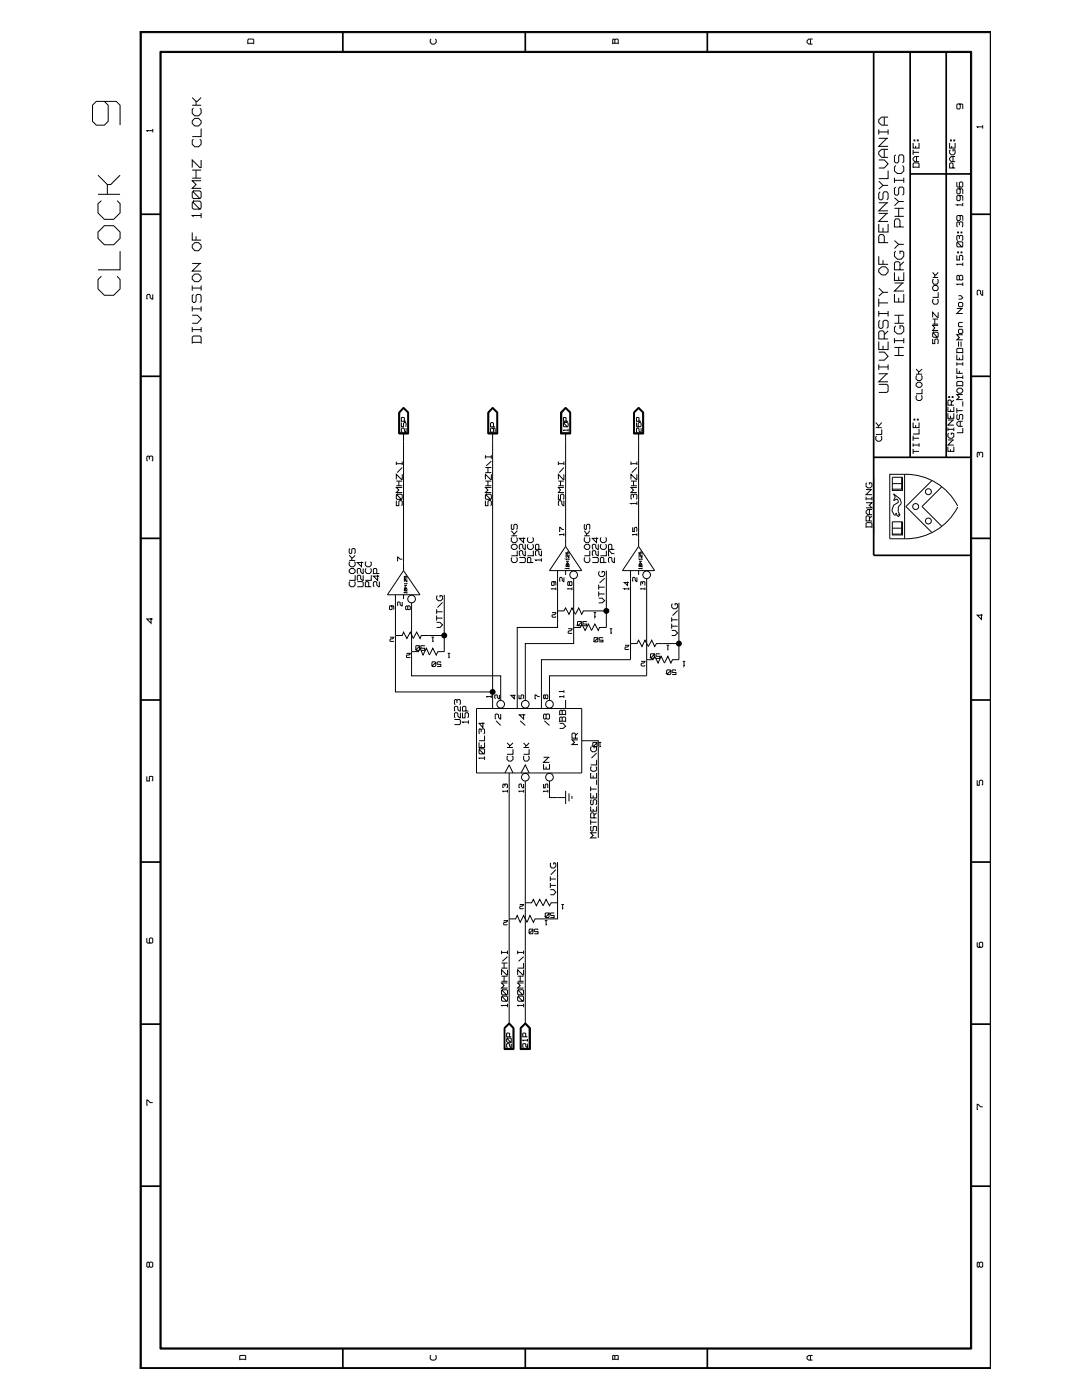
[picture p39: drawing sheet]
<svg xmlns="http://www.w3.org/2000/svg" width="216mm" height="279mm" viewBox="0 0 216 279" stroke-linecap="round" stroke-linejoin="round" font-family="sans-serif">
<g fill="none" stroke="#000" stroke-width=".2">
<path d="M28.2 6.5h169.4v266.5h-169.4zM31.9 10.2h162v259h-162zM38.4 19.5l.7 .7M40.1 19.5l-.7 .7h-.3v.8M49.4 8.8v-.8l.2-.2h.9l.1 .2v.8M49.4 8.6h1.2M86 7.8l-.1 .2v.5l.3 .3h.5l.3-.3v-.5l-.1-.2M122.3 8.6h1.1M122.7 8.6v-.6l.5-.2 .2 .2v.8M122.7 8l-.4-.2v1M161.7 7.8v1M162.1 7.8h-.7l-.4 .3v.4l.4 .3h.7"/>
<path d="M19.6 38.8h4.4M19.6 35l1.8 1.8M20.8 20.2l.8 .8v3.2l-.8 .8h-1.6l-.7-.8v-3.2l.7-.8h4l.8 .8v4M24 35l-1.9 1.8h-.7v2M30.5 26.1h-1.2l.2 .1M30.5 25.7v.7M38.4 24.1l.5-.5h.7l.5 .5v.5l-.5 .5h-.7l-.5-.5zM38.4 35.6h1.7M38.4 34h1.7M38.4 21h1.7M38.6 38.1v.3l1.3 1.2h-1.3l-.2-.2v-1zM38.6 38.1h1.3l.2 .3v1l-.2 .2"/>
<path d="M38.6 27.8l-.2 .2v.8l.5 .5h.7l.5-.5v-.8l-.2-.2M38.6 21.6l-.2 .2v.8l.5 .5h.7l.5-.5v-.8l-.2-.2M39.1 34v1.6M40.1 36.1h-1.7l.7 .7-.7 .8h1.7M40.1 31.9v1.5h-.2l-1.5-1.5v1.5M40.1 25.7v1.6h-1.7M175.3 31.9h1.1l.8 .8-.8 .8h-1.1M175.3 25.8v1M175.3 36.2l.9 .8M175.3 27.6h1.9M175.3 26.3h1.9M175.6 38.3l-.3 .3v1l.3 .3h.3l.3-.3v-1l.2-.3h.6l.2 .3v1l-.2 .3"/>
<path d="M176.4 23.4v1.6M176.4 29.8v1.6M177 27.6l-1.7 1.6h1.9M177.2 37h-1l-.9 .8M177.2 34v1.6h-1.9M177.2 29.8h-1.3l-.6 .5v.5l.6 .6h1.3M177.2 23.4h-1.3l-.6 .5v.6l.6 .5h1.3M177.2 25.8v1M178.5 35.5v1M178.5 39.5l.8 .7M178.5 36h1.8M178.7 37.3l-.2 .3v1.1l.2 .2h.4l.2-.2v-1.1l.3-.3h.5l.2 .3v1.1l-.2 .2"/>
<path d="M178.7 33l-.2 .4v.7l.6 .5h.7l.5-.5v-.7l-.2-.4M178.7 30.9l-.2 .3v1.1l.2 .2h.4l.2-.2v-1.1l.3-.3h.5l.2 .3v1.1l-.2 .2M180.3 35.5v1M182.2 33.5v-.8l.2-.2h.8l.2 .2v.8M182.2 28.5v1h1.2v-1M182.2 33.4h1.2M182.2 29.9v1M182.2 30.4h1.2M182.4 27.9h.1v.2h-.1zM182.7 29.1v.4M182.9 31.2v1.1M183 27.9h.2v.2h-.2z"/>
<path d="M183.4 31.2h-.9l-.3 .4v.3l.3 .4h.9M189.5 28.5v1h1.1v-1M189.7 27.9h.1v.2h-.1zM189.7 29.9l-.2 .2v.5l.3 .3h.5l.3-.3-.1-.7h-.3v.3M189.9 29.1v.4M190.2 33.5v-.8l-.5-.2-.2 .2v.8h1.1M190.2 31.2v1.1M190.3 27.9h.2v.2h-.2zM190.6 31.2h-.8l-.3 .4v.3l.3 .4h.8M190.9 36.3v.9l.2 .1h.8l.2-.1v-.7l-.2-.2h-.3l-.2 .2v.7l.2 .1M191.4 39l.2 .2v.7l-.2 .1h-.3l-.2-.1v-.7l.2-.2h.8l.2 .2v.8M191.4 37.7l.2 .1v.7l-.2 .2h-.3l-.2-.2v-.7l.2-.1h.8l.2 .1v.9"/>
<path d="M191.4 20.7l.2 .2v.7l-.2 .2h-.3l-.2-.2v-.7l.2-.2h.8l.2 .2v.9M196.1 25.3h-1.1l.2 .2M196.1 25v.7M19.6 46.3l1.2-1.3h1.9l1.3 1.3v1.3l-1.3 1.3h-1.9l-1.2-1.3zM20.2 55.1l-.6 .7v1.9l1.2 1.2h1.9l1.3-1.2v-1.9l-.6-.7M20.2 40l-.6 .6v1.9l1.2 1.3h1.9l1.3-1.3v-1.9l-.6-.6M24 50.1v3.7h-4.4M30.5 58.8v.9l-.5-.3v-.5l-.2-.1h-.3l-.2 .1v.7l.2 .1M38.4 55.2l.5-.5h.7l.5 .5v.5l-.5 .5h-.7l-.5-.5zM38.4 46.4v1.5h1.7M38.4 57v1M38.4 57.5h1.7"/>
<path d="M38.4 52.6h1.7M38.6 58.8l-.2 .2v1.1l.2 .3h.3l.2-.3v-1.1l.3-.2h.5l.2 .2v1.1l-.2 .3M38.6 40.1v.4l1.3 1.2h-1.3l-.2-.2v-1zM38.6 40.1h1.3l.2 .4v1l-.2 .2M38.9 48.4h.7l.5 .5v.5l-.5 .6h-.7l-.5-.6v-.5zM39.1 47.2v.7M39.9 52.6l-1.5 1.5h1.7M40.1 43h-1.7l.2 .3M40.1 42.5v1M40.1 57v1M175.3 53.8l.6-.5h.8l.5 .5v.5l-.5 .6h-.8l-.6-.6zM175.3 51.1v1.6h1.9"/>
<path d="M175.3 44.7v1.6h1.9v-1.6M175.3 59.6v1.6M175.3 57.5l.9 .8M175.3 42.6h1.9M175.3 40.5h1.9M176.2 45.5v.8M176.2 51.9v.8M176.4 48.4v-1.2l-.2-.4h-.6l-.3 .4v1.2h1.9M177 42.6l-1.7 1.6h1.9M177 40.5l-1.7 1.6h1.9M177.2 58.3h-1l-.9 .8M178.5 58.7v1.6h1.8v-1.6"/>
<path d="M178.5 54.4v1.6h1.8v-1.6M178.5 56.5h1.8M178.5 48l.8 .8M178.5 43.2h1.8M178.5 41.6h1.8M178.7 50.1l-.2 .3v.7l.6 .6h.7l.5-.6v-.7l-.2-.3h-.5v.5M179.3 41.6v1.6M179.3 55.2v.8M179.3 59.4v.9M179.6 53.8v-1.3l-.3-.3h-.6l-.2 .3v1.3h1.8M179.6 45.3v-1.3l-.3-.3h-.6l-.2 .3v1.3h1.8M180.1 56.5l-1.6 1.6h1.8"/>
<path d="M180.3 48.8h-1l-.8 .8M180.3 40.2h-1l-.8 .9M180.3 52.2l-.7 .8M186.1 55.4h1.1M186.1 54.4l.4 .5M186.3 59.7l-.2 .2v.5l.3 .3h.5l.3-.3v-.5l-.2-.2M186.3 55.7l-.2 .2v.5l.3 .3h.5l.3-.3v-.5l-.2-.2M186.4 57h.5l.3 .3v.4l-.3 .3h-.5l-.3-.3v-.4zM187.2 58.3v1.1h-1.1M187.2 54.4l-.4 .5h-.3v.5M190.9 51v.9h.5v-.8l.2-.1h.3l.2 .1v.7l-.2 .1M191.1 50.3h.2v.2h-.2z"/>
<path d="M191.1 46.3h.2v.2h-.2zM191.1 48.3v.1l.8 .9h-.8l-.2-.2v-.7zM191.1 48.3h.8l.2 .1v.7l-.2 .2M191.3 59h.5l.3 .4-.3 .3h-.5M191.4 55.1l.2-.2h.3l.2 .2v.7h-.7zM191.4 55.1l-.1-.2-.4 .2v.7h.5M191.4 47.7v-.5l-.3-.2-.2 .2v.6l.2 .2M191.4 47.2l.2-.2h.3l.2 .2v.6l-.2 .2M191.4 45v-.6l-.3-.1-.2 .1v.7l.2 .2M191.4 44.4l.2-.1h.3l.2 .1v.7l-.2 .2M191.4 43l.2 .2v.7l-.2 .1h-.3l-.2-.1v-.7l.2-.2h.8l.2 .2v.8M191.8 50.3h.1v.2h-.1z"/>
<path d="M191.8 46.3h.1v.2h-.1zM192.1 56.7h-1.2l.2 .2M192.1 52.7h-1.2l.2 .2M192.1 40.9h-1.2l.2 .1M192.1 40.5v.6M192.1 52.4v.7M192.1 56.4v.7M196.1 57.9v1h-.2l-.2-.3v-.5l-.3-.2-.4 .2v.7l.2 .1M38.4 68.6v-1.3l.2-.2h1.3l.2 .2v1.3M38.4 62.9h1l.7 .8-.7 .8h-1M38.4 68.3h1.7M38.4 61.1v1"/>
<path d="M38.4 65.3v1M38.4 65.8h1.7M38.4 61.6h1.7M40.1 61.1v1M40.1 65.3v1M175.3 76.7h1.7l.2 .3v1.1l-.2 .2h-1.7M175.3 70.3h1.1l.8 .8-.8 .8h-1.1M175.3 68.2v1.6h1.9v-1.6M175.3 74.6h1.9M175.3 62.1v1.1M175.3 72.7v1.1M175.3 73.2h1.9"/>
<path d="M175.3 62.6h1.9M175.3 60.5h1.9M175.6 63.9l-.3 .3v1.1l.3 .2h.3l.3-.2v-1.1l.2-.3h.6l.2 .3v1.1l-.2 .2M176.2 69v.8M176.4 67.6v-1.3l-.2-.3h-.6l-.3 .3v1.3h1.9M177 74.6l-1.7 1.6h1.9M177.2 62.1v1.1M177.2 72.7v1.1M177.2 66l-.8 .8M178.5 71h1.8M178.5 69.3h1.8M178.5 67.5v1"/>
<path d="M178.5 68h1.8M178.5 64.5h1.8M178.5 62.9h1.8M178.7 65l-.2 .4v.7l.6 .5h.7l.5-.5v-.7l-.2-.4h-.5v.6M179.3 62.9v1.6M179.3 69.3v1.7M180.3 67.5v1M182.8 76.6l.3-.3h.5l.4 .3v.4l-.4 .3h-.5l-.3-.3zM182.8 74.7h1.2M182.8 73.7l.5 .5M183 78.9l-.2 .2v.5l.3 .3h.5l.4-.3v-.5l-.2-.2M183 74.9l-.2 .2v.5l.3 .3h.5l.4-.3v-.5l-.2-.2"/>
<path d="M184 77.6v1h-1.2M184 73.7l-.5 .5h-.2v.5M186.1 67.6v1h.4v-.8l.3-.2 .4 .2v.7l-.2 .1M186.1 66.5l.2-.2v.2l.7 .8h-.7l-.2-.2zM186.1 64.7h1.1M186.1 63.7h1.1M186.3 66.3h.7l.2 .2v.6l-.2 .2M186.5 63.7v1M187.2 64.9h-1.1l.4 .5-.4 .6h1.1M187.2 62.3v1h-.2l-.9-1v1M189.3 79.2h.2v.1h-.2zM190 79.2h.2v.1h-.2z"/>
<path d="M190.3 79.8l-.5 .5M190.9 77.1v-.8l.2-.2h.8l.2 .2v.8M190.9 73.5v1h1.2M190.9 70.8v1h1.2v-1M190.9 70.5v-.8l.2-.2h.8l.2 .2v.8M190.9 72.3v.7M190.9 74.9v.7M190.9 77h1.2M190.9 75.4h1.2M190.9 72.6h1.2M190.9 70.4h1.2M190.9 61.6h1.2"/>
<path d="M191.3 77.5h.5l.3 .3v.3l-.3 .4h-.5l-.4-.4v-.3zM191.3 60.5l.1-.1h.5l.2 .1v.5l-.2 .2h-.5l-.1-.2zM191.3 68.2v1M191.3 65.2h.8M191.4 65.7h.5l.2 .2v.5l-.2 .1h-.5l-.1-.1v-.5zM191.4 71.4v.4M191.4 74v.5M191.8 68.2v1M191.9 61.6l-1 1h1.2M192.1 78.7h-1.2l.5 .5-.5 .6h1.2M192.1 66.8h-1.2l.5 .6-.5 .4h1.2M192.1 64.3h-.7l-.1 .2v.5l.1 .2"/>
<path d="M192.1 72.3v.7M192.1 74.9v.7M29.8 91.7v-.5l-.3-.2-.2 .2v.7l.2 .1M29.8 91.2l.2-.2h.3l.2 .2v.7l-.2 .1M79.1 99.9v1h.5v-.8l.2-.2h.3l.2 .2v.7l-.2 .1M79.1 98.8l.1-.2v.2l.9 .9h-.9l-.1-.2zM79.1 96.9h1.2M79.1 96h1.2M79.1 92.1v.7M79.1 92.5h1.2M79.2 98.6h.9l.2 .2v.7l-.2 .2M79.6 96v.9"/>
<path d="M79.6 82.3l.9-.9 .9 .9M80.1 84.3v.9h.4v-.7l.2-.2h.2l.1 .2-.1 .7M80.3 97.3h-1.2l.5 .5-.5 .5h1.2M80.3 94.7v1h-.2l-1-1v1M80.3 93.3l-1.1 1M80.3 92.1v.7M80.5 81.3l1 1v4.3h-1.9v-4.3zM80.5 81.5l.9 .9v4h-1.6v-4zM80.5 86.4v27.5M80.7 84.1v-.7h-.6v.7h.9M81 85.4v.9l-.3-.3v-.4l-.2-.2-.4 .2v.5l.2 .2M81.4 82.3v4.2h-1.8"/>
<path d="M81.4 82.3l-.9-.9-.8 .9v4.1h1.7M96.9 99.9v1h.5v-.8l.1-.2h.4l.1 .2v.7l-.1 .1M96.9 98.8l.1-.2v.2l.9 .9h-.9l-.1-.2zM96.9 96.9h1.1M96.9 96h1.1M96.9 94.3h1.1M96.9 93.3h1.1M96.9 90.8v.7M96.9 91.2h1.1M97 98.6h.9l.1 .2v.7l-.1 .2M97.4 93.3v1M97.4 96v.9"/>
<path d="M97.4 82.3l.9-.9 .9 .9M98 97.3h-1.1l.5 .5-.5 .5h1.1M98 94.7v1h-.1l-1-1v1M98 92l-1 1M98 90.8v.7M98.3 85.4l.2 .2v.5l-.2 .2-.4-.2v-.5l.1-.2h.7l.1 .9M98.3 86.4v51.7h-19.4v-11.3M98.3 81.3l1 1v4.3h-1.9v-4.3zM98.3 81.5l.8 .9v4h-1.6v-4zM98.5 85.2v-.7l-.5-.2-.1 .2v.7h.9M99.2 82.3v4.2h-1.8M99.2 82.3l-.9-.9-.8 .9v4.1h1.7"/>
<path d="M111.4 98.6v1.1h.4v-.9l.3-.2 .4 .2v.7l-.1 .2M111.4 96.9h1.1M111.4 96h1.1M111.4 92.5h1.1M111.4 92.1v.7M111.8 82.3l1.1-1 1 1v4.3h-2.1zM111.8 96v.9M111.9 82.3l1-.9 .9 .9v4.2h-1.9zM112.5 84.3v.2l.7 .7h-.7zM112.5 84.3h.7l.2 .2v.5l-.2 .2M112.5 99.9v1h-.1l-.3-.3v-.5l-.3-.2-.4 .2v.7l.2 .1M112.5 97.3h-1.1l.4 .5-.4 .5h1.1"/>
<path d="M112.5 94.7v1h-.1l-1-1v1M112.5 93.3l-.9 1M112.5 92.1v.7M112.9 81.5l.8 .9v4h-1.6v-4zM112.9 86.4v22.7M112.9 84.1v-.7l-.4-.1-.1 .8h1M113.4 85.9h-1l.1 .1M113.4 85.6v.5M113.8 82.3l-.9-.9-.9 .9v4.1h1.8M125.9 96.9h1.2M125.9 96h1.2M125.9 92.5h1.2"/>
<path d="M125.9 92.1v.7M126.4 99.3v-.5l-.3-.2-.2 .2v.7l.2 .2M126.4 98.8l.2-.2h.3l.2 .2v.7l-.2 .2M126.4 82.3l1-1 1 1v4.3h-2zM126.4 96v.9M126.5 82.3l.9-.9 1 .9v4.2h-1.9zM126.6 82.3l.8-.9 .9 .9v4.1h-1.7zM126.6 86.4h1.7M126.6 82.4l.8-.9 .9 .9M127 84.3l.1 .9h.7l.1-.2v-.5l-.1-.2-.5 .2v.5l.2 .2M127.1 97.3h-1.2l.5 .5-.5 .5h1.2M127.1 94.7v1h-.2l-1-1v1"/>
<path d="M127.1 92.1v.7M127.1 93.3l-1 1M127.4 86.4v22.7M127.5 84.1v-.7l-.4-.1-.1 .8h.9M127.9 85.4v.9l-.4-.3v-.4l-.4-.2v.9M172.8 99.1v.7M172.8 99.6h1.2M172.8 97.7h1.2M173 96.4l-.2 .1v.5l.3 .4h.6l.3-.4v-.5l-.2-.1h-.3v.3M173.8 97.7l-1 1h1.2M174 99.1v.7M174.3 95.2v11.4"/>
<path d="M174.8 85.3h1.1M174.8 84.3l.5 .6M174.9 87l-.1 .2v.5l.3 .4h.5l.3-.4v-.5l-.1-.2M175.9 85.7v1h-1.1M175.9 84.3l-.5 .6h-.1v.4M177.5 94.6v12.9a16.5 16.5 0 0 0 7.8-.9 11.6 11.6 0 0 0 5.8-5.4M177.5 94.7h3.3M178.1 95.2h2v2.7h-2zM178.1 96.5h2M178.3 98.6l1.3 1 .2 .6v.3l-.6 .7v.9l.4 .7-.4 .3-.2-.3h-.6l-.4-.9 .3-1.1 .9-.6v-.3l-.2-.3-.7 .3 .3-.7zM179.9 95.2v2.4h-1.8M180.5 94.7v12.8"/>
<path d="M180.8 94.7a11.6 11.6 0 0 1 10.3 6.3M182.2 84.3v1h1.2v-1M182.2 87v1M182.2 88.5v.7M182.2 89.6v1M182.2 90.1h1.2M182.2 88.8h1.2M182.2 87.5h1.2M182.4 83.7h.1v.1h-.1zM182.7 84.8v.5M183 83.7h.2v.1h-.2zM183.4 85.6v1h-1.2"/>
<path d="M183.4 88.5v.7M185.9 95.9l-5.1 5.2 5.1 5.2M187.9 97.2l-3.9 3.9 3.9 3.9M189.1 89.2v.9h1.2v-.9M189.1 82.5v1h1.2v-1M189.1 81.2v.9h1.2v-.9M189.1 87.8h1.2M189.1 85.3v.7M189.1 85.7h1.2M189.1 83.8h1.2M189.3 86.4l-.2 .2v.5l.4 .4h.5l.3-.4v-.5l-.1-.2h-.4v.4M189.7 81.7v.4"/>
<path d="M189.7 83v.5M189.7 89.7v.4M189.8 80.9v-.9l-.1-.2h-.4l-.2 .2v.9h1.2M190.2 87.8l-1.1 1h1.2M190.2 83.8l-1.1 1h1.2M190.3 85.3v.7M190.9 81.4v1.1M190.9 82h1.2M191.1 82.7l-.2 .2v.7l.4 .1 .1-.1v-.7l.2-.2h.3l.2 .2v.7l-.2 .1M191.6 84.1v1M192.1 85.4v1h-1.2M192.1 84.1h-.8l-.4 .3v.4l.4 .3h.8"/>
<path d="M192.1 80.1v1M195.4 90.9v-.5l-.2-.1-.2 .1v.7l.2 .2M195.4 90.4l.3-.1 .4 .1v.7l-.2 .2M69.7 111.8h1.2M69.7 110.8l.5 .5M69.8 116.1l-.1 .1v.6l.3 .3h.5l.4-.3v-.6l-.2-.1M69.8 112.1l-.1 .2v.5l.3 .3h.5l.4-.3v-.5l-.2-.2M69.8 109.5l-.1 .1v.7l.3 .2 .2-.2v-.7l.2-.1h.3l.2 .1v.7l-.2 .2M70 113.5h.5l.4 .3v.3l-.4 .4h-.5l-.3-.4v-.3zM70.9 114.8v1h-1.2M70.9 110.8l-.5 .5h-.2v.5M71.3 116.1h1l.2 .1v.7l-.2 .2h-1"/>
<path d="M72.1 112.1v1l-.8-.8h1.2M72.5 114.8v1l-.5-.3v-.5l-.2-.2h-.3l-.2 .2v.7l.2 .1M72.5 113.5v1l-.5-.4v-.5l-.2-.1h-.3l-.2 .1v.7l.2 .2M73.1 113.5l-.2 .1v.5l.3 .4h.5l.4-.4v-.5l-.2-.1M73.1 112.1l-.2 .2v.5l.3 .3h.5l.4-.3v-.5l-.2-.2M73.6 117.1v-.9l-.2-.1h-.3l-.2 .1v.9h1.2M74.1 114.8v1h-1.2M75.2 114.5v-.9l-.2-.1h-.3l-.2 .1v.9h1.2M75.4 114.8v1l-.9-.8h1.2M75.7 116.1v1l-.5-.3v-.6l-.2-.1h-.3l-.2 .1v.7l.2 .2M78.9 118.7v8.1M80.3 111.6h-.5l-.5-.4 .1 .7"/>
<path d="M80.5 113.9l3.3 4.8h-6.5zM80.5 118.7v.8M80.7 115v.5h.2v-.5l.3 .1-.1 .4M80.7 117.3h.5M80.7 116.8h.5M80.8 117.4l.3 .5h-.4zM80.8 117.4l.4 .1-.1 .4M80.8 116.5h.4M80.9 116.8v.5M81.2 118.3h-.5l.1 .1M81.2 115.7v.4l-.3-.2v-.2h-.2l.1 .4M81.2 116.3v.3"/>
<path d="M81.2 118.1v.3M87.3 118.9l-.2 .1v.5l.4 .4h.5l.3-.4v-.5l-.2-.1h-.3v.3M88.6 118.7v8.1M102 109l.4-.4h.5l.3 .4v.3l-.3 .3h-.5l-.4-.3zM102 106.9h1.2M102 105.9l.5 .6M102.2 111.3l-.2 .1v.5l.4 .4h.5l.3-.4v-.5l-.2-.1M102.2 107.3l-.2 .1v.5l.4 .4h.5l.3-.4v-.5l-.2-.1M102.2 104.6l-.2 .2v.7l.4 .2 .1-.2v-.7l.2-.2h.3l.2 .2v.7l-.2 .2M103.2 109.9v1h-1.2M103.2 105.9l-.5 .6h-.2v.4M103.6 111.3h1l.2 .1v.7l-.2 .2h-1"/>
<path d="M104.5 107.3v1l-.9-.9h1.2M104.8 109.9v1l-.5-.3v-.5l-.2-.2h-.3l-.2 .2v.6l.2 .2M104.8 108.6v1l-.5-.3v-.5l-.2-.2h-.3l-.2 .2v.7l.2 .1M105.4 108.6l-.2 .2v.5l.4 .3h.5l.3-.3v-.5l-.1-.2M105.4 107.3l-.2 .1v.5l.4 .4h.5l.3-.4v-.5l-.1-.1M105.9 112.3v-.9l-.2-.1h-.3l-.2 .1v.9h1.2M106.4 109.9v1h-1.2M107.5 109.6v-.8l-.1-.2h-.4l-.2 .2v.8h1.2M108 111.8h-1.2l.2 .1M108 109.9v1l-.5-.3v-.5l-.1-.2h-.4l-.2 .2v.6l.2 .2M108 111.4v.7M110.4 116.1l.2 .1v.6h-.5l.1-.7h.6l.1 .7"/>
<path d="M110.9 117.5h-.8l.1 .1M110.9 117.3v.5M111.3 113.9v11.3h-8.1v16.2M112.5 106.7h-.8l.1 .1M112.5 105.7h-.3l-.5-.5 .1 .9M112.5 115.2v.9l-.3-.3v-.4l-.2-.2h-.2l-.1 .2 .1 .7M112.5 106.4v.5M112.9 113.9v.8M112.9 109.1l3.2 4.8h-6.5zM112.9 112.7l.2-.1 .4 .4h-.6zM112.9 110.2v.4h.3l.1-.4h.2v.4M112.9 112.4h.6"/>
<path d="M112.9 112h.6M113.1 112.6l.4 .1v.3M113.2 112v.4M113.5 113.5h-.6h.2M113.5 111.6h-.6l.2 .1M113.5 110.7v.6l-.2-.2-.1-.4-.3 .1v.4l.2 .1M113.5 111.4v.4M113.5 113.3v.3M113.6 116.2l-.1-.1-.2 .1v.6h.3M113.8 116.1h.2l.1 .1-.1 .6h-.4v-.6zM114.1 117.5h-.8l.1 .1M114.1 117.3v.5"/>
<path d="M114.5 115.5v12.9h-9.7v11.3M116.6 109l.3-.4h.5l.3 .4v.3l-.3 .3h-.5l-.3-.3zM116.6 106.9h1.1M116.6 105.9l.4 .6M116.8 111.3l-.2 .1v.5l.3 .4h.5l.3-.4-.1-.6M116.8 107.3l-.2 .1v.5l.3 .4h.5l.3-.4-.1-.6M116.8 104.6l-.2 .2v.7l.3 .2 .1-.9 .6-.2v1.1M117.7 109.9v1h-1.1M117.7 105.9l-.4 .6h-.3v.4M118.2 111.3h1l.2 .1v.7l-.2 .2h-1M119 107.3v1l-.8-.9h1.2M119.4 109.9v1l-.5-.3v-.5l-.2-.2h-.3l-.2 .2v.6l.2 .2"/>
<path d="M119.4 108.6v1l-.5-.3v-.5l-.2-.2h-.3l-.2 .2v.7l.2 .1M119.5 119.4h.6l.5 .5-.5 .4h-.6M119.5 116.7v1M119.5 118v1M119.5 118.5h1.1M119.5 117.2h1.1M119.6 114l-.1 .2v.5l.3 .4h.5l.3-.4v-.5l-.1-.2h-.4v.4M120 108.6l-.2 .2v.5l.3 .3h.5l.4-.3v-.5l-.2-.2M120 107.3l-.2 .1v.5l.3 .4h.5l.4-.4v-.5l-.2-.1M120.5 112.3v-.9l-.2-.1h-.3l-.2 .1v.9h1.2M120.6 115.4l-1 .9M121 113.9v8h-4.6l-.3 .7-.6-1.3-.7 1.3-.7-1.3-.6 1.3-.6-1.3-.4 .6h-1.2"/>
<path d="M121 109.9v1h-1.2M122.1 109.6v-.8l-.2-.2h-.3l-.2 .2v.8h1.2M122.6 111.3v1l-.5-.4v-.5l-.2-.1h-.3l-.2 .1v.7l.2 .2M122.6 110.5h-.5l-.5-.6h-.2v1h.2M125.2 116.1v.7l-.7-.6h1M125.5 117.5h-1l.2 .1M125.5 117.3v.5M125.8 113.9v17.8h-17.8v9.7M126.2 105.2v.9h.4v-.7l.1-.2h.3l.1 .2-.1 .7M127.1 100.5h-1.2l.2 .1M127.1 106.7h-.9l.1 .1M127.1 115.2v.9l-.4-.3v-.4l-.1-.2h-.3l-.1 .2 .1 .7"/>
<path d="M127.1 100.1v.7M127.1 106.4v.5M127.4 109.1l3.2 4.8h-6.4zM127.4 113.9v.8M127.5 112.7l.1-.1 .4 .4h-.5zM127.5 110.2v.4h.3v-.4h.3l-.1 .4M127.5 112.4h.6M127.5 112h.6M127.6 112.6l.5 .1-.1 .3M127.8 112v.4M128.1 113.5h-.6h.1M128.1 111.6h-.6l.1 .1"/>
<path d="M128.1 110.7v.6l-.3-.2v-.4h-.2v.6M128.1 111.4v.4M128.1 113.3v.3M128.2 116.6l-.1-.5h-.2v.7M128.2 116.2l.4-.1v.7M128.7 117.5h-.9l.1 .1M128.7 117.3v.5M129 115.5v19.4h-19.4v4.8M172.8 105.3v-.8l.2-.2h.8l.2 .2v.8M172.8 100.3h1.2l-.5 .5M172.8 105.2h1.2M173.3 100.8h.2l.5 .5h-1.2"/>
<path d="M173.5 104v-.9l-.2-.1h-.3l-.2 .1v.9h1.2M173.5 101.7v1M174 101.7h-.9l-.3 .3v.4l.3 .3h.9M174 103l-.5 .5M178.1 104.1h2v2.7h-2zM178.1 105.4h2M179.2 102.6l.3 .3M179.9 104.1v2.5h-1.8M30.1 123.4v1l-.8-.9h1.2M77.8 127.2h.8l-.3 .3h-.3l-.2 .2v.2l.2 .1 .6-.1M78.1 120.9l.1 .2v.5h-.5l.1-.7h.7l.1 .8M78.9 126.8h1.4l.2-.6 .7 1.2 .7-1.2 .6 1.2 .6-1.2 .7 1.2 .3-.6h4.5v3.2h-1.2l-.4 .7-.6-1.3-.7 1.3-.6-1.3-.7 1.3-.6-1.3-.3 .6h-1.4"/>
<path d="M80.3 120.1v.8l-.5-.3v-.4l-.4-.1v.8M81.1 130.4h.8l-.3 .3h-.4l-.1 .2 .1 .3 .7-.1M81.4 121.1l-.2-.2-.3 .2v.5h.5M81.4 120.9l.5 .2v.5l-.2 .1-.3-.1zM82.1 130v4.9h17.8v4.8M82.1 120.3v9.7M83 129.6l.7-.7v.7l-.1 .2h-.5zM83.7 128.9h-.6l-.1 .7M84.8 128.9h-.8l.1 .5h.7v.4h-.8M86.1 127.2h.5M86.2 132.8l.8-.6v.6l-.2 .2h-.5zM86.4 127.2v.8l.1-.1"/>
<path d="M87 132.2l-.2-.1h-.5l-.1 .7M87.1 124.2h.7l.5 .5-.5 .5h-.7M87.1 121.6v.9M87.1 122.9v1M87.1 123.4h1.2M87.1 122.1h1.2M88 132.2l-.1-.1h-.5l-.2 .1v.3l.2 .1h.6v.4h-.8M88.3 120.2l-1 1M89.3 130.4h.5M89.6 130.4v.8l.1-.1M91.2 139.8l.2-.2h.3l.2 .2v.7l-.2 .1M98 139h-.9l.1 .2"/>
<path d="M98 138.8v.5M98.3 138.1v3.3M99.7 138.7v.7l-.5-.2-.1-.5-.4 .1v.5l.2 .1M102.6 138.7v.7l-.7-.6h1M103.5 138.7v.7h.5l.1-.7 .4 .1v.5l-.2 .1M107.7 139h-.3l-.6-.3v.7h.1M108.8 138.8h.5l-.1 .6-.4-.1zM108.8 138.8h-.3v.6l.3-.1M110.2 122.3h.7l-.2 .4-.5 .1 .1 .4h.5l.1-.2M112.5 139h-.8l.1 .2M112.5 138h-.8l.1 .1M112.5 137.8v.5"/>
<path d="M112.5 138.8v.5M112.9 139.7v1.7M113.4 125.5h.7l-.2 .4h-.4l-.1 .2v.2l.1 .1 .6-.1M115.2 124.8h.2l.7-.7v.7zM116.1 124.1h-.9v.7M117.1 124.1h-.8l.1 .4h.7v.4h-.8M118.4 122.3h.6M118.5 128l.8-.7v.7zM118.7 122.3v.9l.1-.2M119.3 127.3h-.7l-.1 .7M120.3 127.3h-.7v.5h.7v.3h-.8M121 121.9v3.3h-1.4l-.2 .6-.7-1.3-.7 1.3-.6-1.3-.6 1.3-.7-1.3-.3 .7h-1.3"/>
<path d="M121.7 125.5h.5M121.9 125.5v.9l.2-.1M124.7 128.8h.8l-.3 .3h-.4l-.1 .2 .1 .3 .7-.1M125.8 128.4h1.3l.3-.6 .7 1.2 .6-1.2 .7 1.2 .6-1.2 .6 1.2 .4-.6h4.5M127.9 132h.8l-.3 .3h-.3l-.2 .2 .2 .4h.5l.1-.1M129.8 131.2h.2l.6-.6-.1 .8h-.5zM130.6 130.6h-.8v.6M131.7 130.6h-.8l.1 .4h.7v.4h-.8M133 134.5l.9-.6v.6l-.2 .1h-.5zM133 128.8h.5M133.3 128.8v.8v-.1M133.9 133.9l-.2-.2h-.5l-.2 .2v.6"/>
<path d="M134 125.8h.7l.5 .5-.5 .5h-.7M134 123.2v.9M134 124.5v1M134 125h1.2M134 123.7h1.2M134.2 120.5l-.2 .1v.6l.4 .3h.5l.3-.3v-.6l-.2-.1h-.3v.3M134.9 133.9l-.2-.2h-.5l-.1 .4 .8 .1v.4h-.8M135.2 121.8l-1 1.1M135.5 120.3v11.4h-1.3l-.3 .6-.6-1.3-.7 1.3-.7-1.3-.6 1.3-.7-1.3-.3 .7h-1.3M136.2 132h.5M136.5 132v.9l.1-.1M195.8 122.6v1l-.8-.8h1.1"/>
<path d="M29.3 154.9v1h.5v-.9h.7v.7l-.2 .2M90.7 143.6h1l.2 .2v.6l-.2 .2h-1M91.2 140.3v-.5l-.4-.2-.1 .2v.7l.1 .1M91.9 142.2v1.1l-.5-.4v-.5l-.2-.2h-.4l-.1 .2v.7l.1 .2M91.9 141v.9l-.5-.3v-.5l-.2-.1h-.4l-.1 .1v.7l.1 .1M92.3 142.2v1.1h.5v-.9l.2-.2h.3l.2 .2v.7l-.2 .2M93 141.9v-.8l-.2-.1h-.3l-.2 .1v.8h1.2M93.5 144.1h-1.2l.2 .2M93.5 143.8v.6M95.1 141.4h21v12.9h-21zM95.6 148.2v1h1.1v-1M95.7 149.4v.2l.8 .9h-.8z"/>
<path d="M95.7 149.4h.8l.2 .2v.7l-.2 .2M96 146.1v-.5l-.3-.1v1M96 145.6l.3-.1 .4 .1v.7l-.2 .2M96 148.7v.5M96.4 144.2v1l-.8-.8h1.1M96.7 151.3h-1.1l.1 .2M96.7 146.8v1h-1.1M96.7 151v.6M99 143.8l.9 1M99.9 142.5v1l-.4-.3v-.5l-.3-.2-.4 .2v.6l.2 .2M100.8 157v-.4l-.3-.1-.2 .1v.5l.2 .1M100.8 156.6v-.1l.5 .1v.5l-.2 .1"/>
<path d="M100.8 154.3l.8-1.6 .8 1.6M101.2 149.2h1.2M101.2 148.3l.5 .5M101.3 157.9h-1l.2 .2M101.3 157.6v.6M101.3 150.9l-.1 .1v.6l.3 .3h.5l.4-.3v-.6l-.2-.1M101.6 154.3v50.1M102.4 149.5v1h-1.2M102.4 148.3l-.5 .5h-.2v.4M103.8 143.8l1 1M104 154.3l.8-1.6 .8 1.6M104.5 142.5v1l-.9-.8h1.2"/>
<path d="M104.5 157.9h-1l.2 .2M104.5 156.5v.7l-.4-.2-.1-.5-.5 .1v.5l.2 .1M104.5 149.2h1.1M104.5 148.3l.4 .5M104.5 157.6v.6M104.6 150.9l-.1 .7 .2 .3h.5l.4-.3v-.6l-.2-.1M104.8 155.9v48.5M105.6 149.5v1h-1.1M105.6 148.3l-.4 .5h-.3v.4M108.5 152.5v1h1.1v-1M108.5 156.5v.7h.3v-.6l.2-.1h.2l.1 .1-.1 .6M108.5 151.1h1.1"/>
<path d="M108.6 143.8l1 1M109 142.7l.1-.2h.4l.1 .2v.6l-.1 .2h-.4l-.1-.2zM109 142.7l-.2-.2-.3 .2v.6l.1 .2 .4-.2M109 153v.5M109.3 157.9h-.8v.2M109.3 157.6v.6M109.5 151.1l-1 1h1.1M109.6 155.9v3.3h3.3M111.7 144.4h.7l.5 .5-.5 .5h-.7M111.7 143.9h1.2M111.7 142.6h1.2M112.2 143.9v-.6l.2-.2h.3l.2 .2v.8"/>
<path d="M112.2 143.3l-.2-.2-.3 .2v.8M112.2 142.6v-.7l.2-.2h.3l.2 .2v.8M112.2 141.9l-.2-.2-.3 .2v.8M112.9 157.8v2.6M113.5 158.3v1.6M114.1 158.8v.6M114.8 147.3v-.8l-.2-.2h-.3l-.2 .2v.8h1.2M115.3 147.7h-1.2l.5 .5-.5 .4h1.2M115.3 146.3l-.5 .5M116.1 147.8h3.3v19.4M117.9 158.2v1.1h1.1v-1.1M117.9 154.3v1h1.1v-1"/>
<path d="M117.9 157v.9M117.9 157.5h1.1M118 159.6l-.1 .2v.6l.3 .2 .2-.2v-.6l.1-.2h.4l.1 .2v.6l-.1 .2M118 153l-.1 .2v.5l.3 .2h.5l.3-.2v-.5l-.1-.2M118 149l-.1 .2v.5l.3 .3h.5l.3-.3v-.5l-.1-.2h-.4v.4M118.3 148.9h.1l.7-.6v.6zM118.4 154.8v.5M118.4 158.7v.6M119 151.6v1.1h-1.1M119 155.6v1M119 150.3l-1 1M119.1 148.3h-.8v.6"/>
<path d="M119.5 148.2h.5M119.7 148.2v.8l.2-.1M195 155.7v1h.4v-.8l.3-.2 .4 .2v.6l-.2 .2M109.8 177.5h.7l.4 .6-.4 .5h-.7M109.8 174.9v1M109.8 176.2v1M109.8 176.7h1.1M109.8 175.4h1.1M109.9 172.2l-.1 .7 .3 .3h.5l.3-.3v-.5l-.2-.2h-.2v.4M110.9 173.6l-1 1M111.3 172v11.4h-4.5l-.4 .7-.7-1.4-.5 1.4-.7-1.4-.7 1.4-.6-1.4-.3 .7h-1.3M117.9 161v.9h1.1v-.9"/>
<path d="M117.9 163.6v1M117.9 164.1h1.1M118 164.9l-.1 .1v.7l.1 .2 .4-.2v-.7h.6v.7l-.1 .2M118.4 161.5v.4M118.5 163.2v-.8l-.1-.2h-.4l-.1 .2v.8h1.1M119 166.2h-1.1l.5 .5-.5 .5h1.1M119 162.2l-.5 .5M29.3 187.2v.8l.2 .2h.8l.2-.2v-.6l-.2-.2h-.3l-.2 .2v.6l.2 .2M100.1 199l.1-.2v.2l.9 .8h-.9l-.1-.2zM100.1 197.7l.1-.2v.2l.9 .8h-.9l-.1-.1zM100.1 195.8h1.2M100.1 194.8h1.2"/>
<path d="M100.1 193.2h1.2M100.1 192.2h1.2M100.1 189.7v.7M100.1 190.1h1.2M100.2 198.8h.9l.2 .2v.6l-.2 .2M100.2 197.5h.9l.2 .2v.7l-.2 .1M100.5 183.7h.8l-.3 .4h-.4l-.1 .1 .1 .4 .7-.1M100.6 192.2v1M100.6 194.8v1M101.3 196.2h-1.2l.5 .5-.5 .5h1.2M101.3 193.5v1.1h-.2l-1-1.1v1.1M101.3 189.7v.7"/>
<path d="M101.3 190.9l-1.1 1M103.3 199l.2-.2v.2l.8 .8h-.8l-.2-.2zM103.3 197.7l.2-.2v.2l.8 .8h-.8l-.2-.1zM103.3 195.8h1.2M103.3 194.8h1.2M103.3 190.1h1.2M103.3 189.7v.7M103.5 198.8h.8l.2 .2v.6l-.2 .2M103.5 197.5h.8l.2 .2v.7l-.2 .1M103.7 180.5h.8l-.3 .3h-.4v.6l.7-.1M103.8 194.8v1M104.5 196.2h-1.2l.5 .5-.5 .5h1.2"/>
<path d="M104.5 193.5v1.1h-.2l-1-1.1v1.1M104.5 192.2v1h-1.2M104.5 189.7v.7M104.5 190.9l-1 1M104.8 180.2h1.3l.3-.7 .6 1.3 .7-1.3 .7 1.3 .6-1.3 .6 1.3 .4-.6h1.3M105.6 186.2l.7-.6v.8h-.6zM106.3 185.6v-.2h-.6l-.1 .8M107.4 185.6l-.1-.2h-.5l-.2 .4 .8 .1v.5h-.8M108.7 183.7h.5M108.8 183h.2l.6-.7-.1 .8h-.5zM109 183.7v.9l.1-.1M109.6 182.3h-.8v.7"/>
<path d="M110.6 182.3h-.8l.2 .4h.6v.4h-.8M112 180.5h.5M112.3 180.5v.9l.1-.1M195 188v.9l.2 .2h.7l.2-.2v-.7l-.2-.2-.5 .2v.7l.3 .2M100.6 205.1l1-1 .9 1v4.4h-1.9zM100.7 205.1l.9-.8 .8 .8v4.2h-1.7M100.7 205.1l.9-.9 .9 .9M100.7 205.1v4.3h1.8M101.3 207.2v.1l.6 .7h-.6l-.2-.1v-.6zM101.3 207.2h.6v.8M101.3 200.7h-1.2l.1 .1M101.3 200.3v.7"/>
<path d="M101.6 204.4l.8 .8v4h-1.6v-4zM101.7 206.9v-.7h-.6v.7h.9M102 208.3v.7l-.3-.2v-.4h-.6v.6h.2M103.9 205.1l.9-.8 .9 .8v4.2h-1.8M104 205.2l.8-.8 .8 .8v4h-1.6zM104.5 200.7h-1.2l.2 .1M104.5 200.3v.7M104.8 204.1l1 1v4.4h-2v-4.4zM104.8 204.2l.9 .9v4.3h-1.8v-4.3zM104.9 206.9v-.7h-.6v.7h.9M105.2 208.3v.7l-.3-.2v-.4h-.6v.6h.2M105.2 207.6h-.9l.2 .2"/>
<path d="M105.2 207.3v.6M30.5 220h-.5l-.5-.5h-.2v1.1h.2M196.1 220.9h-.4l-.5-.5h-.2v1h.2M29.8 252.1l.2-.2h.3l.2 .2v.6l-.2 .2h-.3l-.2-.2zM29.8 252.1l-.2-.2-.3 .2v.6l.2 .2 .3-.2M195.4 252.1l.3-.2 .4 .2v.6l-.2 .2-.5-.2zM195.4 252.1l-.2-.2-.2 .2v.6l.2 .2 .2-.2M47.8 271.4v-.8l.2-.1 1 .1v.8M47.8 271.3h1.2M86 270.5l-.1 .1v.6l.3 .2h.5l.3-.2v-.6l-.1-.1M122.3 271.3h1.1M122.7 271.3v-.7l.5-.1 .2 .1v.8"/>
<path d="M122.7 270.6h-.4v.8M161.7 270.5v.9M162.1 270.5h-.7l-.4 .3v.4l.4 .2h.7"/>
<circle cx="185.3" cy="98.1" r=".59"/>
<circle cx="82.1" cy="119.5" r=".76"/>
<circle cx="114.5" cy="114.7" r=".76"/>
<circle cx="129" cy="114.7" r=".76"/>
<circle cx="178.8" cy="102.5" r=".08"/>
<circle cx="182.7" cy="101.1" r=".59"/>
<circle cx="185.3" cy="104" r=".59"/>
<circle cx="99.9" cy="140.5" r=".76"/>
<circle cx="104.8" cy="140.5" r=".76"/>
<circle cx="104.8" cy="155.1" r=".76"/>
<circle cx="109.6" cy="140.5" r=".76"/>
<circle cx="109.6" cy="155.1" r=".76"/>
</g>
<g fill="none" stroke="#000" stroke-width=".34">
<path d="M28 6.4h169.7v266.7h-169.7zM32.1 10.4h161.6v258.7h-161.6zM68.4 6.3v4.1M104.8 6.3v4.1M141.1 6.3v4.1M174.3 10.4v100.4h19.2M181.6 10.4v80.9M188.8 10.4v80.9M181.6 34.7h12.1M28 42.8h4.1M193.7 42.8h4M28 75.1h4.1"/>
<path d="M193.7 75.1h4M174.3 91.3h19.4M28 107.4h4.1M193.7 107.4h4M28 139.7h4.1M193.7 139.7h4M28 172h4.1M193.7 172h4M28 204.4h4.1M193.7 204.4h4M28 236.7h4.1M193.7 236.7h4"/>
<path d="M68.4 269.1v4M104.8 269.1v4M141.1 269.1v4"/>
</g>
<g fill="#000">
<circle cx="88.6" cy="126.8" r=".59"/>
<circle cx="98.3" cy="138.1" r=".59"/>
<circle cx="121" cy="121.9" r=".59"/>
<circle cx="135.5" cy="128.4" r=".59"/>
</g>
</svg>
